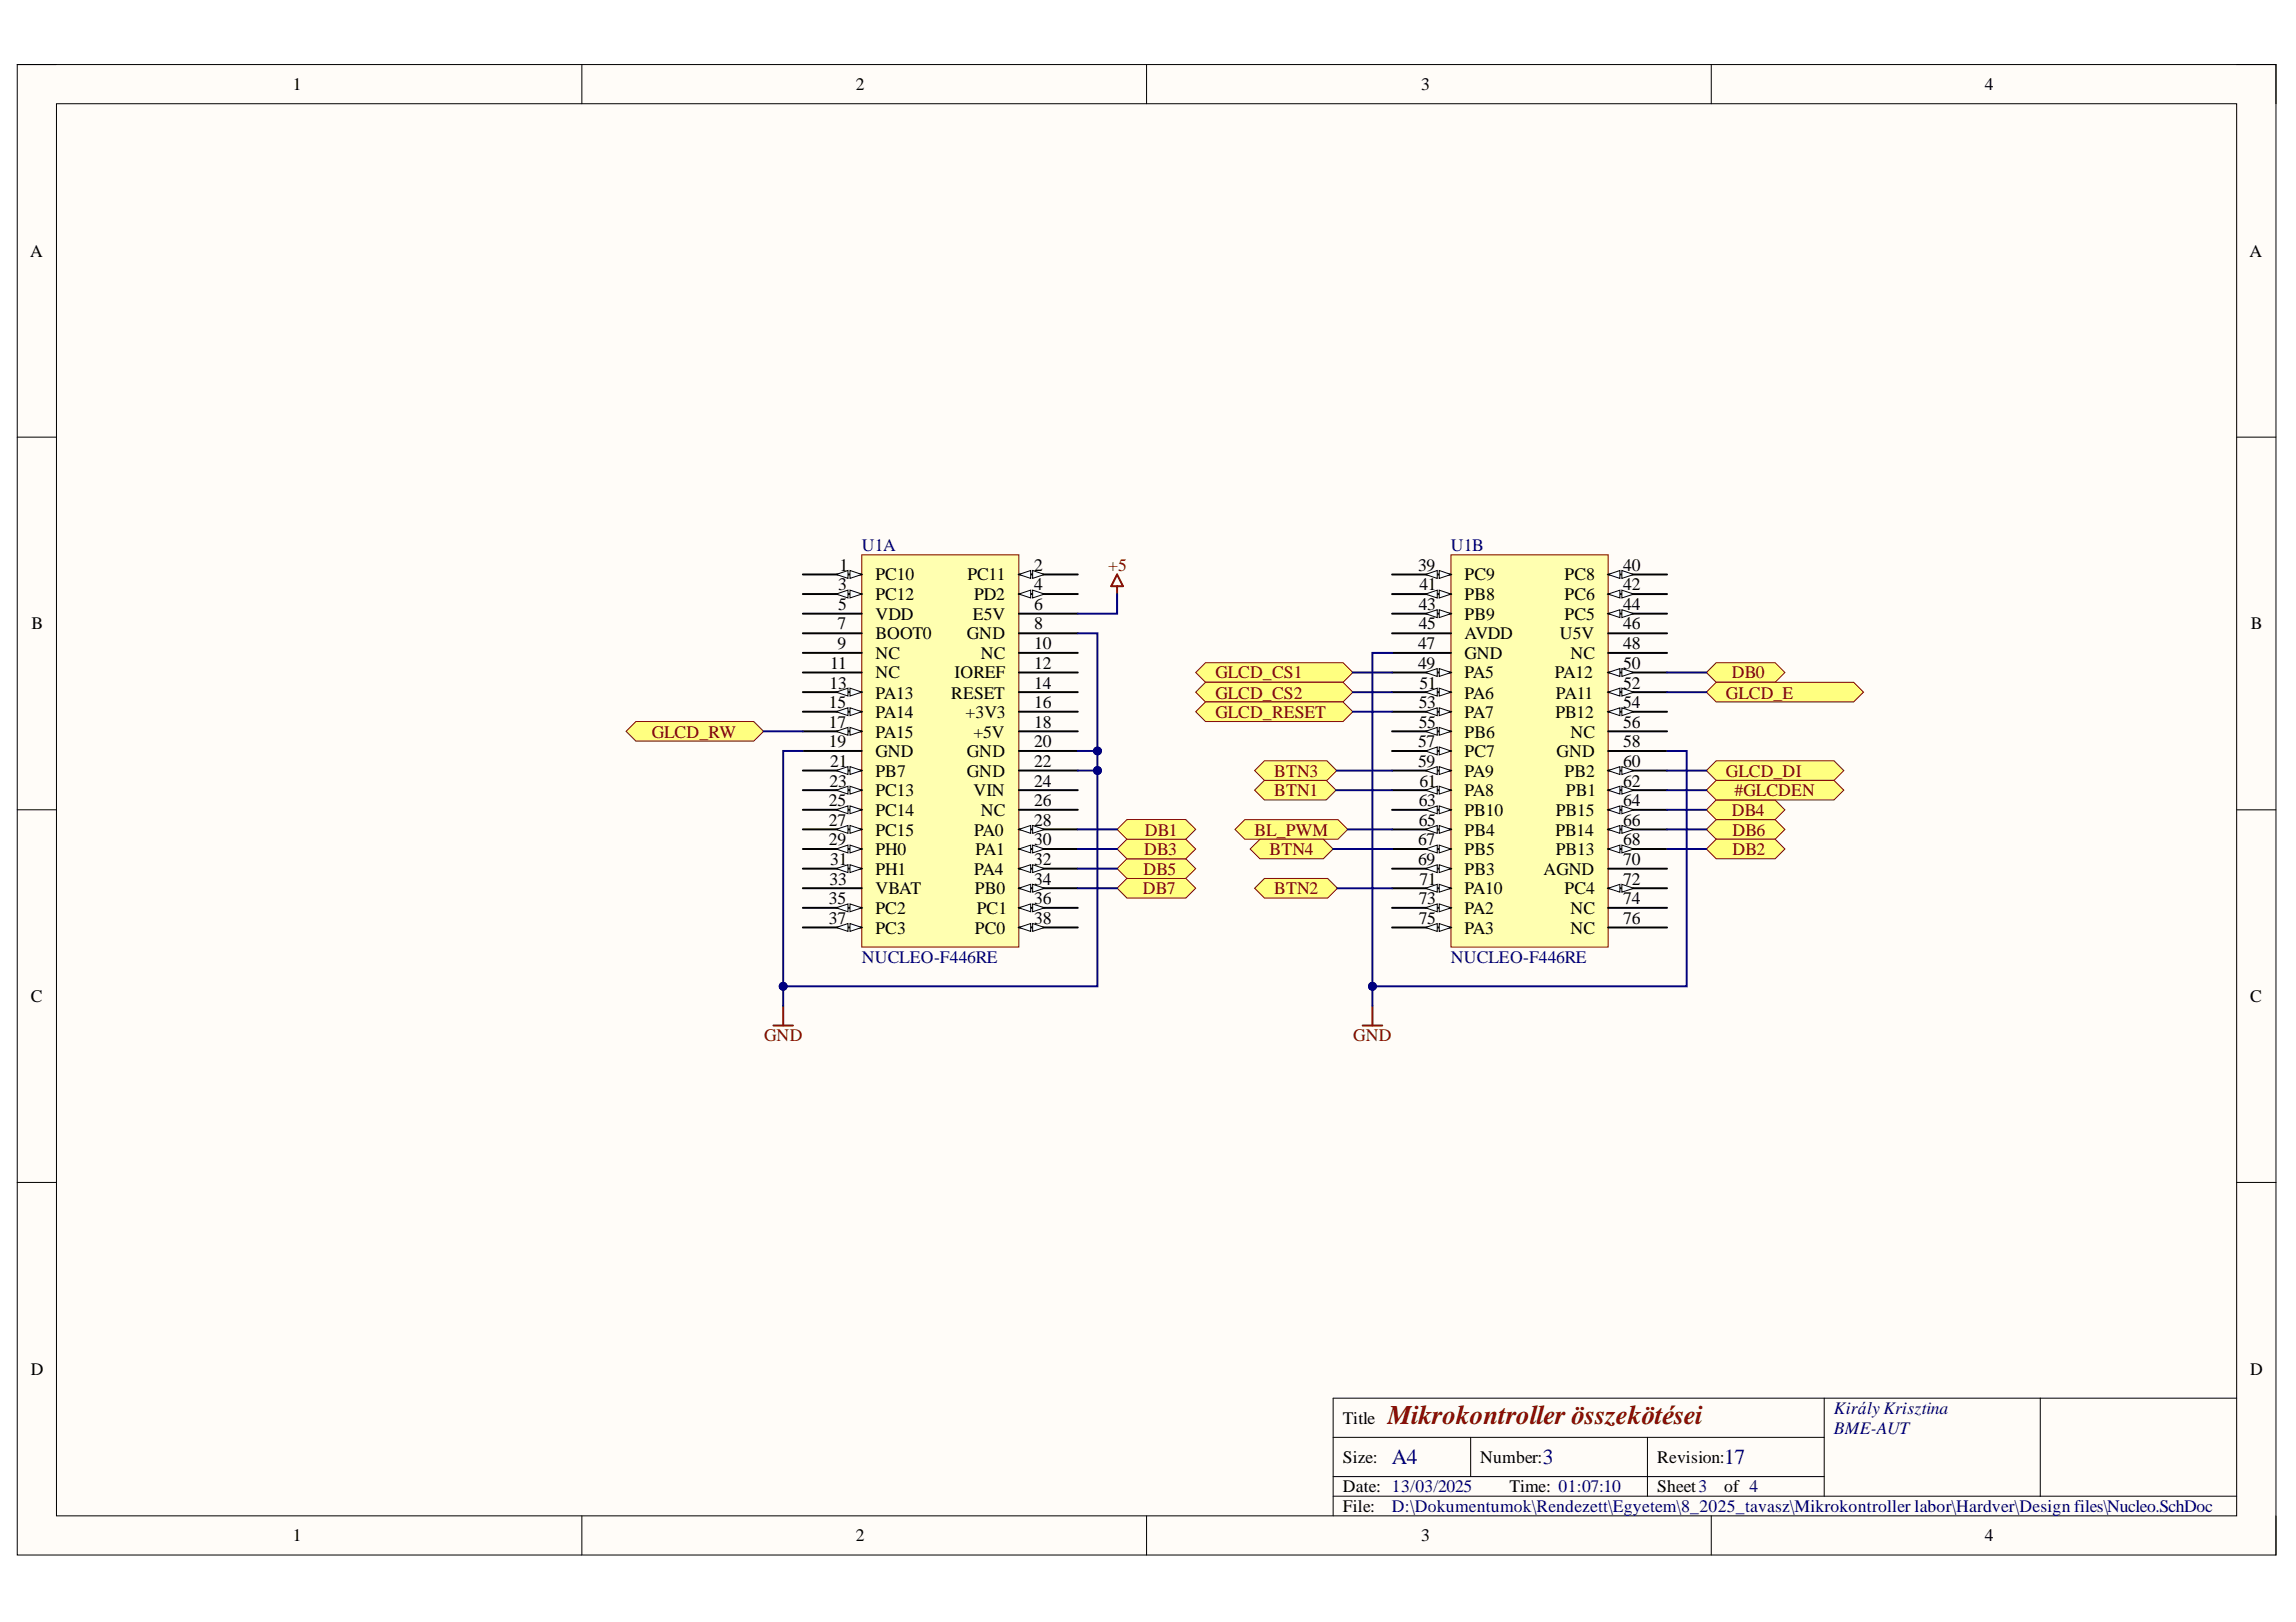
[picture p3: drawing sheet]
<svg xmlns="http://www.w3.org/2000/svg" width="297mm" height="210mm" viewBox="0 0 297 210" stroke-linecap="round" stroke-linejoin="round" font-family="sans-serif">
<defs><g id="words">
<text font-size="3.5" fill="#800000" x="179.6" y="184.3">Mikrokontroller összekötései</text>
<g font-size="2.8" fill="#000080">
<text x="180.1" y="189.5">A4</text>
<text x="199.6" y="189.5">3</text>
<text x="223" y="189.5">17</text>
</g>
<g font-size="2.3">
<text x="37.9" y="11.7">1</text>
<text x="110.7" y="11.7">2</text>
<text x="183.9" y="11.7">3</text>
<text x="256.8" y="11.7">4</text>
<text x="3.9" y="33.3">A</text>
<text x="291" y="33.3">A</text>
<text x="108.4" y="76.4">3</text>
<text x="108.6" y="73.8">1</text>
<text x="113.3" y="75.1">PC10</text>
<text x="113.3" y="77.6">PC12</text>
<text x="125.2" y="75.1">PC11</text>
<text x="126" y="77.6">PD2</text>
<text x="133.8" y="73.8">2</text>
<text x="133.8" y="76.4">4</text>
<text x="183.5" y="73.8">39</text>
<text x="183.6" y="76.4">41</text>
<text x="189.5" y="75.1">PC9</text>
<text x="189.5" y="77.6">PB8</text>
<text x="202.4" y="75.1">PC8</text>
<text x="202.4" y="77.6">PC6</text>
<text x="210" y="73.8">40</text>
<text x="210" y="76.4">42</text>
<text x="4.1" y="81.4">B</text>
<text x="108.3" y="81.4">7</text>
<text x="108.3" y="84">9</text>
<text x="108.4" y="78.9">5</text>
<text x="113.3" y="80.2">VDD</text>
<text x="113.3" y="82.7">BOOT0</text>
<text x="125.1" y="82.7">GND</text>
<text x="125.9" y="80.2">E5V</text>
<text x="133.8" y="78.9">6</text>
<text x="133.8" y="81.4">8</text>
<text x="133.8" y="84">10</text>
<text x="183.5" y="84">47</text>
<text x="183.5" y="78.9">43</text>
<text x="183.5" y="81.4">45</text>
<text x="189.5" y="80.2">PB9</text>
<text x="189.5" y="82.7">AVDD</text>
<text x="201.8" y="82.7">U5V</text>
<text x="202.4" y="80.2">PC5</text>
<text x="210" y="78.9">44</text>
<text x="210" y="81.4">46</text>
<text x="210" y="84">48</text>
<text x="291.2" y="81.4">B</text>
<text x="107.3" y="89.1">13</text>
<text x="107.4" y="86.5">11</text>
<text x="113.3" y="85.2">NC</text>
<text x="113.3" y="87.8">NC</text>
<text x="123.5" y="87.8">IOREF</text>
<text x="126.9" y="85.2">NC</text>
<text x="133.8" y="86.5">12</text>
<text x="133.8" y="89.1">14</text>
<text x="183.5" y="86.5">49</text>
<text x="183.6" y="89.1">51</text>
<text x="189.5" y="85.2">GND</text>
<text x="189.5" y="87.8">PA5</text>
<text x="201.1" y="87.8">PA12</text>
<text x="203.2" y="85.2">NC</text>
<text x="210" y="86.5">50</text>
<text x="210" y="89.1">52</text>
<text x="107.2" y="91.7">15</text>
<text x="107.2" y="94.2">17</text>
<text x="113.3" y="90.4">PA13</text>
<text x="113.3" y="92.9">PA14</text>
<text x="113.3" y="95.5">PA15</text>
<text x="123.1" y="90.4">RESET</text>
<text x="124.9" y="92.9">+3V3</text>
<text x="125.9" y="95.5">+5V</text>
<text x="133.8" y="91.7">16</text>
<text x="133.8" y="94.2">18</text>
<text x="183.5" y="91.7">53</text>
<text x="183.5" y="94.2">55</text>
<text x="189.5" y="90.4">PA6</text>
<text x="189.5" y="92.9">PA7</text>
<text x="189.5" y="95.5">PB6</text>
<text x="201.2" y="92.9">PB12</text>
<text x="201.3" y="90.4">PA11</text>
<text x="203.2" y="95.5">NC</text>
<text x="210" y="91.7">54</text>
<text x="210" y="94.2">56</text>
<text x="107.2" y="96.7">19</text>
<text x="107.3" y="101.8">23</text>
<text x="107.4" y="99.3">21</text>
<text x="113.3" y="98">GND</text>
<text x="113.3" y="100.5">PB7</text>
<text x="125.1" y="98">GND</text>
<text x="125.1" y="100.5">GND</text>
<text x="133.8" y="96.7">20</text>
<text x="133.8" y="99.3">22</text>
<text x="133.8" y="101.8">24</text>
<text x="183.5" y="96.7">57</text>
<text x="183.5" y="99.3">59</text>
<text x="183.6" y="101.8">61</text>
<text x="189.5" y="98">PC7</text>
<text x="189.5" y="100.5">PA9</text>
<text x="201.4" y="98">GND</text>
<text x="202.4" y="100.5">PB2</text>
<text x="210" y="96.7">58</text>
<text x="210" y="99.3">60</text>
<text x="210" y="101.8">62</text>
<text x="107.2" y="104.3">25</text>
<text x="107.2" y="106.9">27</text>
<text x="113.3" y="103.1">PC13</text>
<text x="113.3" y="105.6">PC14</text>
<text x="125.9" y="103.1">VIN</text>
<text x="126.9" y="105.6">NC</text>
<text x="133.8" y="104.3">26</text>
<text x="133.8" y="106.9">28</text>
<text x="183.5" y="104.3">63</text>
<text x="183.5" y="106.9">65</text>
<text x="189.5" y="103.1">PA8</text>
<text x="189.5" y="105.6">PB10</text>
<text x="201.3" y="105.6">PB15</text>
<text x="202.6" y="103.1">PB1</text>
<text x="210" y="104.3">64</text>
<text x="210" y="106.9">66</text>
<text x="107.2" y="109.4">29</text>
<text x="107.4" y="111.9">31</text>
<text x="113.3" y="108.1">PC15</text>
<text x="113.3" y="110.7">PH0</text>
<text x="113.3" y="113.2">PH1</text>
<text x="126" y="108.1">PA0</text>
<text x="126" y="113.2">PA4</text>
<text x="126.2" y="110.7">PA1</text>
<text x="133.8" y="109.4">30</text>
<text x="133.8" y="111.9">32</text>
<text x="183.5" y="109.4">67</text>
<text x="183.5" y="111.9">69</text>
<text x="189.5" y="108.1">PB4</text>
<text x="189.5" y="110.7">PB5</text>
<text x="189.5" y="113.2">PB3</text>
<text x="199.7" y="113.2">AGND</text>
<text x="201.2" y="108.1">PB14</text>
<text x="201.3" y="110.7">PB13</text>
<text x="210" y="109.4">68</text>
<text x="210" y="111.9">70</text>
<text x="107.2" y="117">35</text>
<text x="107.2" y="119.5">37</text>
<text x="107.3" y="114.5">33</text>
<text x="113.3" y="115.7">VBAT</text>
<text x="113.3" y="118.3">PC2</text>
<text x="126.1" y="115.7">PB0</text>
<text x="126.4" y="118.3">PC1</text>
<text x="133.8" y="114.5">34</text>
<text x="133.8" y="117">36</text>
<text x="133.8" y="119.5">38</text>
<text x="183.5" y="117">73</text>
<text x="183.5" y="119.5">75</text>
<text x="183.6" y="114.5">71</text>
<text x="189.5" y="115.7">PA10</text>
<text x="189.5" y="118.3">PA2</text>
<text x="202.4" y="115.7">PC4</text>
<text x="203.2" y="118.3">NC</text>
<text x="210" y="114.5">72</text>
<text x="210" y="117">74</text>
<text x="210" y="119.5">76</text>
<text x="113.3" y="120.8">PC3</text>
<text x="126.1" y="120.8">PC0</text>
<text x="189.5" y="120.8">PA3</text>
<text x="203.2" y="120.8">NC</text>
<text x="4" y="129.7">C</text>
<text x="291.1" y="129.7">C</text>
<text x="4" y="177.9">D</text>
<text x="291.1" y="177.9">D</text>
<text x="173.7" y="184.3">Title</text>
<text x="173.7" y="189.3">Size:</text>
<text x="191.5" y="189.3">Number:</text>
<text x="214.4" y="189.3">Revision:</text>
<text x="173.7" y="193.1">Date: 13/03/2025</text>
<text x="173.7" y="195.7">File:</text>
<text x="195.3" y="193.1">Time: 01:07:10</text>
<text x="214.4" y="193.1">Sheet3</text>
<text x="223" y="193.1">of 4</text>
<text x="37.9" y="199.5">1</text>
<text x="110.7" y="199.5">2</text>
<text x="183.9" y="199.5">3</text>
<text x="256.8" y="199.5">4</text>
</g>
<g font-size="2.3" fill="#000080">
<text x="111.5" y="71.3">U1A</text>
<text x="187.7" y="71.3">U1B</text>
<text x="111.5" y="124.6">NUCLEO-F446RE</text>
<text x="187.7" y="124.6">NUCLEO-F446RE</text>
<text x="237.2" y="183">KirályKrisztina</text>
<text x="237.2" y="185.5">BME-AUT</text>
<text x="180.1" y="195.7">D:\Dokumentumok\Rendezett\Egyetem\8_2025_tavasz\Mikrokontroller labor\Hardver\Design files\Nucleo.SchDoc</text>
</g>
<g font-size="2.3" fill="#800000">
<text x="143.4" y="73.8">+5</text>
<text x="157.2" y="87.8">GLCD_CS1</text>
<text x="224.1" y="87.8">DB0</text>
<text x="84.3" y="95.5">GLCD_RW</text>
<text x="157.2" y="90.4">GLCD_CS2</text>
<text x="157.2" y="92.9">GLCD_RESET</text>
<text x="223.3" y="90.4">GLCD_E</text>
<text x="164.8" y="100.5">BTN3</text>
<text x="223.3" y="100.5">GLCD_DI</text>
<text x="164.8" y="103.1">BTN1</text>
<text x="224.1" y="105.6">DB4</text>
<text x="224.4" y="103.1">#GLCDEN</text>
<text x="147.9" y="113.2">DB5</text>
<text x="148" y="110.7">DB3</text>
<text x="148.1" y="108.1">DB1</text>
<text x="162.3" y="108.1">BL_PWM</text>
<text x="164.3" y="110.7">BTN4</text>
<text x="224.1" y="108.1">DB6</text>
<text x="224.1" y="110.7">DB2</text>
<text x="147.8" y="115.7">DB7</text>
<text x="164.8" y="115.7">BTN2</text>
<text x="98.9" y="134.7">GND</text>
<text x="175.1" y="134.7">GND</text>
</g>
</g></defs>
<path d="M2.2 8.4h292.2v192.8h-292.2z" fill-rule="evenodd" fill="#fffcf8"/>
<path d="M2.2 8.4h292.2v192.8h-292.2z" fill="none" stroke="#000" stroke-width=".13"/>
<path d="M7.3 13.4h282.1v182.8h-282.1z" fill-rule="evenodd" fill="#fffcf8"/>
<g fill="none" stroke="#000" stroke-width=".13">
<path d="M2.2 8.3h5.1M7.3 13.4h282.1v182.8h-282.1zM75.3 8.3v5.1M148.3 8.3v5.1M221.4 8.4v5M289.4 8.4h5v5M2.2 56.6h5.1M289.4 56.6h5M2.2 104.8h5.1M289.4 104.8h5M2.2 153h5.1M289.4 153h5"/>
<path d="M75.3 196.2v5M148.3 196.2v5M172.5 186h63.5M172.5 193.6h116.9M172.5 191.1h63.5M190.3 186v5.1M213.1 186v7.6M221.4 196.2v5M236 180.9v12.7M264 180.9v12.7M289.4 180.9h-116.9v15.3M294.4 196.2v5"/>
</g>
<path d="M111.5 71.8h20.3v50.8h-20.3z" fill-rule="evenodd" fill="#ffffb0"/>
<path d="M111.5 71.8h20.3v50.8h-20.3z" fill="none" stroke="#800000" stroke-width=".13"/>
<path d="M103.9 74.3h7.6" fill="none" stroke="#000" stroke-width=".25"/>
<path d="M110 73.8l1.5 .5-1.5 .5z" fill="#f8fcff"/>
<path d="M110 73.8l1.5 .5-1.5 .5z" fill="none" stroke="#000" stroke-width=".13"/>
<path d="M108.2 74.3l1.5-.5v1z" fill="#f8fcff"/>
<path d="M108.2 74.3l1.5-.5v1z" fill="none" stroke="#000" stroke-width=".13"/>
<path d="M103.9 76.9h7.6" fill="none" stroke="#000" stroke-width=".25"/>
<path d="M110 76.4l1.5 .5-1.5 .5z" fill="#f8fcff"/>
<path d="M110 76.4l1.5 .5-1.5 .5z" fill="none" stroke="#000" stroke-width=".13"/>
<path d="M108.2 76.9l1.5-.5v1z" fill="#f8fcff"/>
<path d="M108.2 76.9l1.5-.5v1z" fill="none" stroke="#000" stroke-width=".13"/>
<path d="M103.9 79.4h7.6M103.9 82h7.6M103.9 84.5h7.6M103.9 87h7.6M103.9 89.6h7.6" fill="none" stroke="#000" stroke-width=".25"/>
<path d="M110 89.1l1.5 .5-1.5 .5z" fill="#f8fcff"/>
<path d="M110 89.1l1.5 .5-1.5 .5z" fill="none" stroke="#000" stroke-width=".13"/>
<path d="M108.2 89.6l1.5-.5v1z" fill="#f8fcff"/>
<path d="M108.2 89.6l1.5-.5v1z" fill="none" stroke="#000" stroke-width=".13"/>
<path d="M103.9 92.1h7.6" fill="none" stroke="#000" stroke-width=".25"/>
<path d="M110 91.6l1.5 .5-1.5 .5z" fill="#f8fcff"/>
<path d="M110 91.6l1.5 .5-1.5 .5z" fill="none" stroke="#000" stroke-width=".13"/>
<path d="M108.2 92.1l1.5-.5v1z" fill="#f8fcff"/>
<path d="M108.2 92.1l1.5-.5v1z" fill="none" stroke="#000" stroke-width=".13"/>
<path d="M103.9 94.6h7.6" fill="none" stroke="#000" stroke-width=".25"/>
<path d="M110 94.1l1.5 .5-1.5 .5z" fill="#f8fcff"/>
<path d="M110 94.1l1.5 .5-1.5 .5z" fill="none" stroke="#000" stroke-width=".13"/>
<path d="M108.2 94.6l1.5-.5v1z" fill="#f8fcff"/>
<path d="M108.2 94.6l1.5-.5v1z" fill="none" stroke="#000" stroke-width=".13"/>
<path d="M103.9 97.2h7.6M103.9 99.7h7.6" fill="none" stroke="#000" stroke-width=".25"/>
<path d="M110 99.2l1.5 .5-1.5 .5z" fill="#f8fcff"/>
<path d="M110 99.2l1.5 .5-1.5 .5z" fill="none" stroke="#000" stroke-width=".13"/>
<path d="M108.2 99.7l1.5-.5v1z" fill="#f8fcff"/>
<path d="M108.2 99.7l1.5-.5v1z" fill="none" stroke="#000" stroke-width=".13"/>
<path d="M103.9 102.3h7.6" fill="none" stroke="#000" stroke-width=".25"/>
<path d="M110 101.7l1.5 .6-1.5 .5z" fill="#f8fcff"/>
<path d="M110 101.7l1.5 .6-1.5 .5z" fill="none" stroke="#000" stroke-width=".13"/>
<path d="M108.2 102.3l1.5-.6v1.1z" fill="#f8fcff"/>
<path d="M108.2 102.3l1.5-.6v1.1z" fill="none" stroke="#000" stroke-width=".13"/>
<path d="M103.9 104.8h7.6" fill="none" stroke="#000" stroke-width=".25"/>
<path d="M110 104.3l1.5 .5-1.5 .5z" fill="#f8fcff"/>
<path d="M110 104.3l1.5 .5-1.5 .5z" fill="none" stroke="#000" stroke-width=".13"/>
<path d="M108.2 104.8l1.5-.5v1z" fill="#f8fcff"/>
<path d="M108.2 104.8l1.5-.5v1z" fill="none" stroke="#000" stroke-width=".13"/>
<path d="M103.9 107.3h7.6" fill="none" stroke="#000" stroke-width=".25"/>
<path d="M110 106.8l1.5 .5-1.5 .5z" fill="#f8fcff"/>
<path d="M110 106.8l1.5 .5-1.5 .5z" fill="none" stroke="#000" stroke-width=".13"/>
<path d="M108.2 107.3l1.5-.5v1z" fill="#f8fcff"/>
<path d="M108.2 107.3l1.5-.5v1z" fill="none" stroke="#000" stroke-width=".13"/>
<path d="M103.9 109.9h7.6" fill="none" stroke="#000" stroke-width=".25"/>
<path d="M110 109.4l1.5 .5-1.5 .5z" fill="#f8fcff"/>
<path d="M110 109.4l1.5 .5-1.5 .5z" fill="none" stroke="#000" stroke-width=".13"/>
<path d="M108.2 109.9l1.5-.5v1z" fill="#f8fcff"/>
<path d="M108.2 109.9l1.5-.5v1z" fill="none" stroke="#000" stroke-width=".13"/>
<path d="M103.9 112.4h7.6" fill="none" stroke="#000" stroke-width=".25"/>
<path d="M110 111.9l1.5 .5-1.5 .5z" fill="#f8fcff"/>
<path d="M110 111.9l1.5 .5-1.5 .5z" fill="none" stroke="#000" stroke-width=".13"/>
<path d="M108.2 112.4l1.5-.5v1z" fill="#f8fcff"/>
<path d="M108.2 112.4l1.5-.5v1z" fill="none" stroke="#000" stroke-width=".13"/>
<path d="M103.9 114.9h7.6M103.9 117.5h7.6" fill="none" stroke="#000" stroke-width=".25"/>
<path d="M110 117l1.5 .5-1.5 .5z" fill="#f8fcff"/>
<path d="M110 117l1.5 .5-1.5 .5z" fill="none" stroke="#000" stroke-width=".13"/>
<path d="M108.2 117.5l1.5-.5v1z" fill="#f8fcff"/>
<path d="M108.2 117.5l1.5-.5v1z" fill="none" stroke="#000" stroke-width=".13"/>
<path d="M103.9 120h7.6" fill="none" stroke="#000" stroke-width=".25"/>
<path d="M110 119.5l1.5 .5-1.5 .5z" fill="#f8fcff"/>
<path d="M110 119.5l1.5 .5-1.5 .5z" fill="none" stroke="#000" stroke-width=".13"/>
<path d="M108.2 120l1.5-.5v1z" fill="#f8fcff"/>
<path d="M108.2 120l1.5-.5v1z" fill="none" stroke="#000" stroke-width=".13"/>
<path d="M131.8 74.3h7.6" fill="none" stroke="#000" stroke-width=".25"/>
<path d="M131.8 74.3l1.5-.5v1z" fill="#f8fcff"/>
<path d="M131.8 74.3l1.5-.5v1z" fill="none" stroke="#000" stroke-width=".13"/>
<path d="M133.6 73.8l1.5 .5-1.5 .5z" fill="#f8fcff"/>
<path d="M133.6 73.8l1.5 .5-1.5 .5z" fill="none" stroke="#000" stroke-width=".13"/>
<path d="M131.8 76.9h7.6" fill="none" stroke="#000" stroke-width=".25"/>
<path d="M131.8 76.9l1.5-.5v1z" fill="#f8fcff"/>
<path d="M131.8 76.9l1.5-.5v1z" fill="none" stroke="#000" stroke-width=".13"/>
<path d="M133.6 76.4l1.5 .5-1.5 .5z" fill="#f8fcff"/>
<path d="M133.6 76.4l1.5 .5-1.5 .5z" fill="none" stroke="#000" stroke-width=".13"/>
<path d="M131.8 79.4h7.6M131.8 82h7.6M131.8 84.5h7.6M131.8 87h7.6M131.8 89.6h7.6M131.8 92.1h7.6M131.8 94.6h7.6M131.8 97.2h7.6M131.8 99.7h7.6M131.8 102.3h7.6M131.8 104.8h7.6M131.8 107.3h7.6" fill="none" stroke="#000" stroke-width=".25"/>
<path d="M131.8 107.3l1.5-.5v1z" fill="#f8fcff"/>
<path d="M131.8 107.3l1.5-.5v1z" fill="none" stroke="#000" stroke-width=".13"/>
<path d="M133.6 106.8l1.5 .5-1.5 .5z" fill="#f8fcff"/>
<path d="M133.6 106.8l1.5 .5-1.5 .5z" fill="none" stroke="#000" stroke-width=".13"/>
<path d="M131.8 109.9h7.6" fill="none" stroke="#000" stroke-width=".25"/>
<path d="M131.8 109.9l1.5-.5v1z" fill="#f8fcff"/>
<path d="M131.8 109.9l1.5-.5v1z" fill="none" stroke="#000" stroke-width=".13"/>
<path d="M133.6 109.4l1.5 .5-1.5 .5z" fill="#f8fcff"/>
<path d="M133.6 109.4l1.5 .5-1.5 .5z" fill="none" stroke="#000" stroke-width=".13"/>
<path d="M131.8 112.4h7.6" fill="none" stroke="#000" stroke-width=".25"/>
<path d="M131.8 112.4l1.5-.5v1z" fill="#f8fcff"/>
<path d="M131.8 112.4l1.5-.5v1z" fill="none" stroke="#000" stroke-width=".13"/>
<path d="M133.6 111.9l1.5 .5-1.5 .5z" fill="#f8fcff"/>
<path d="M133.6 111.9l1.5 .5-1.5 .5z" fill="none" stroke="#000" stroke-width=".13"/>
<path d="M131.8 114.9h7.6" fill="none" stroke="#000" stroke-width=".25"/>
<path d="M131.8 114.9l1.5-.5v1.1z" fill="#f8fcff"/>
<path d="M131.8 114.9l1.5-.5v1.1z" fill="none" stroke="#000" stroke-width=".13"/>
<path d="M133.6 114.4l1.5 .5-1.5 .6z" fill="#f8fcff"/>
<path d="M133.6 114.4l1.5 .5-1.5 .6z" fill="none" stroke="#000" stroke-width=".13"/>
<path d="M131.8 117.5h7.6" fill="none" stroke="#000" stroke-width=".25"/>
<path d="M131.8 117.5l1.5-.5v1z" fill="#f8fcff"/>
<path d="M131.8 117.5l1.5-.5v1z" fill="none" stroke="#000" stroke-width=".13"/>
<path d="M133.6 117l1.5 .5-1.5 .5z" fill="#f8fcff"/>
<path d="M133.6 117l1.5 .5-1.5 .5z" fill="none" stroke="#000" stroke-width=".13"/>
<path d="M131.8 120h7.6" fill="none" stroke="#000" stroke-width=".25"/>
<path d="M131.8 120l1.5-.5v1z" fill="#f8fcff"/>
<path d="M131.8 120l1.5-.5v1z" fill="none" stroke="#000" stroke-width=".13"/>
<path d="M133.6 119.5l1.5 .5-1.5 .5z" fill="#f8fcff"/>
<path d="M133.6 119.5l1.5 .5-1.5 .5z" fill="none" stroke="#000" stroke-width=".13"/>
<path d="M187.7 71.8h20.3v50.8h-20.3z" fill-rule="evenodd" fill="#ffffb0"/>
<path d="M187.7 71.8h20.3v50.8h-20.3z" fill="none" stroke="#800000" stroke-width=".13"/>
<path d="M180.1 74.3h7.6" fill="none" stroke="#000" stroke-width=".25"/>
<path d="M186.2 73.8l1.5 .5-1.5 .6z" fill="#f8fcff"/>
<path d="M186.2 73.8l1.5 .5-1.5 .6z" fill="none" stroke="#000" stroke-width=".13"/>
<path d="M184.4 74.3l1.5-.5v1.1z" fill="#f8fcff"/>
<path d="M184.4 74.3l1.5-.5v1.1z" fill="none" stroke="#000" stroke-width=".13"/>
<path d="M180.1 76.9h7.6" fill="none" stroke="#000" stroke-width=".25"/>
<path d="M186.2 76.4l1.5 .5-1.5 .5z" fill="#f8fcff"/>
<path d="M186.2 76.4l1.5 .5-1.5 .5z" fill="none" stroke="#000" stroke-width=".13"/>
<path d="M184.4 76.9l1.5-.5v1z" fill="#f8fcff"/>
<path d="M184.4 76.9l1.5-.5v1z" fill="none" stroke="#000" stroke-width=".13"/>
<path d="M180.1 79.4h7.6" fill="none" stroke="#000" stroke-width=".25"/>
<path d="M186.2 78.9l1.5 .5-1.5 .5z" fill="#f8fcff"/>
<path d="M186.2 78.9l1.5 .5-1.5 .5z" fill="none" stroke="#000" stroke-width=".13"/>
<path d="M184.4 79.4l1.5-.5v1z" fill="#f8fcff"/>
<path d="M184.4 79.4l1.5-.5v1z" fill="none" stroke="#000" stroke-width=".13"/>
<path d="M180.1 82h7.6M180.1 84.5h7.6M180.1 87h7.6" fill="none" stroke="#000" stroke-width=".25"/>
<path d="M186.2 86.5l1.5 .5-1.5 .5z" fill="#f8fcff"/>
<path d="M186.2 86.5l1.5 .5-1.5 .5z" fill="none" stroke="#000" stroke-width=".13"/>
<path d="M184.4 87l1.5-.5v1z" fill="#f8fcff"/>
<path d="M184.4 87l1.5-.5v1z" fill="none" stroke="#000" stroke-width=".13"/>
<path d="M180.1 89.6h7.6" fill="none" stroke="#000" stroke-width=".25"/>
<path d="M186.2 89.1l1.5 .5-1.5 .5z" fill="#f8fcff"/>
<path d="M186.2 89.1l1.5 .5-1.5 .5z" fill="none" stroke="#000" stroke-width=".13"/>
<path d="M184.4 89.6l1.5-.5v1z" fill="#f8fcff"/>
<path d="M184.4 89.6l1.5-.5v1z" fill="none" stroke="#000" stroke-width=".13"/>
<path d="M180.1 92.1h7.6" fill="none" stroke="#000" stroke-width=".25"/>
<path d="M186.2 91.6l1.5 .5-1.5 .5z" fill="#f8fcff"/>
<path d="M186.2 91.6l1.5 .5-1.5 .5z" fill="none" stroke="#000" stroke-width=".13"/>
<path d="M184.4 92.1l1.5-.5v1z" fill="#f8fcff"/>
<path d="M184.4 92.1l1.5-.5v1z" fill="none" stroke="#000" stroke-width=".13"/>
<path d="M180.1 94.6h7.6" fill="none" stroke="#000" stroke-width=".25"/>
<path d="M186.2 94.1l1.5 .5-1.5 .5z" fill="#f8fcff"/>
<path d="M186.2 94.1l1.5 .5-1.5 .5z" fill="none" stroke="#000" stroke-width=".13"/>
<path d="M184.4 94.6l1.5-.5v1z" fill="#f8fcff"/>
<path d="M184.4 94.6l1.5-.5v1z" fill="none" stroke="#000" stroke-width=".13"/>
<path d="M180.1 97.2h7.6" fill="none" stroke="#000" stroke-width=".25"/>
<path d="M186.2 96.7l1.5 .5-1.5 .5z" fill="#f8fcff"/>
<path d="M186.2 96.7l1.5 .5-1.5 .5z" fill="none" stroke="#000" stroke-width=".13"/>
<path d="M184.4 97.2l1.5-.5v1z" fill="#f8fcff"/>
<path d="M184.4 97.2l1.5-.5v1z" fill="none" stroke="#000" stroke-width=".13"/>
<path d="M180.1 99.7h7.6" fill="none" stroke="#000" stroke-width=".25"/>
<path d="M186.2 99.2l1.5 .5-1.5 .5z" fill="#f8fcff"/>
<path d="M186.2 99.2l1.5 .5-1.5 .5z" fill="none" stroke="#000" stroke-width=".13"/>
<path d="M184.4 99.7l1.5-.5v1z" fill="#f8fcff"/>
<path d="M184.4 99.7l1.5-.5v1z" fill="none" stroke="#000" stroke-width=".13"/>
<path d="M180.1 102.3h7.6" fill="none" stroke="#000" stroke-width=".25"/>
<path d="M186.2 101.7l1.5 .6-1.5 .5z" fill="#f8fcff"/>
<path d="M186.2 101.7l1.5 .6-1.5 .5z" fill="none" stroke="#000" stroke-width=".13"/>
<path d="M184.4 102.3l1.5-.6v1.1z" fill="#f8fcff"/>
<path d="M184.4 102.3l1.5-.6v1.1z" fill="none" stroke="#000" stroke-width=".13"/>
<path d="M180.1 104.8h7.6" fill="none" stroke="#000" stroke-width=".25"/>
<path d="M186.2 104.3l1.5 .5-1.5 .5z" fill="#f8fcff"/>
<path d="M186.2 104.3l1.5 .5-1.5 .5z" fill="none" stroke="#000" stroke-width=".13"/>
<path d="M184.4 104.8l1.5-.5v1z" fill="#f8fcff"/>
<path d="M184.4 104.8l1.5-.5v1z" fill="none" stroke="#000" stroke-width=".13"/>
<path d="M180.1 107.3h7.6" fill="none" stroke="#000" stroke-width=".25"/>
<path d="M186.2 106.8l1.5 .5-1.5 .5z" fill="#f8fcff"/>
<path d="M186.2 106.8l1.5 .5-1.5 .5z" fill="none" stroke="#000" stroke-width=".13"/>
<path d="M184.4 107.3l1.5-.5v1z" fill="#f8fcff"/>
<path d="M184.4 107.3l1.5-.5v1z" fill="none" stroke="#000" stroke-width=".13"/>
<path d="M180.1 109.9h7.6" fill="none" stroke="#000" stroke-width=".25"/>
<path d="M186.2 109.4l1.5 .5-1.5 .5z" fill="#f8fcff"/>
<path d="M186.2 109.4l1.5 .5-1.5 .5z" fill="none" stroke="#000" stroke-width=".13"/>
<path d="M184.4 109.9l1.5-.5v1z" fill="#f8fcff"/>
<path d="M184.4 109.9l1.5-.5v1z" fill="none" stroke="#000" stroke-width=".13"/>
<path d="M180.1 112.4h7.6" fill="none" stroke="#000" stroke-width=".25"/>
<path d="M186.2 111.9l1.5 .5-1.5 .5z" fill="#f8fcff"/>
<path d="M186.2 111.9l1.5 .5-1.5 .5z" fill="none" stroke="#000" stroke-width=".13"/>
<path d="M184.4 112.4l1.5-.5v1z" fill="#f8fcff"/>
<path d="M184.4 112.4l1.5-.5v1z" fill="none" stroke="#000" stroke-width=".13"/>
<path d="M180.1 114.9h7.6" fill="none" stroke="#000" stroke-width=".25"/>
<path d="M186.2 114.4l1.5 .5-1.5 .6z" fill="#f8fcff"/>
<path d="M186.2 114.4l1.5 .5-1.5 .6z" fill="none" stroke="#000" stroke-width=".13"/>
<path d="M184.4 114.9l1.5-.5v1.1z" fill="#f8fcff"/>
<path d="M184.4 114.9l1.5-.5v1.1z" fill="none" stroke="#000" stroke-width=".13"/>
<path d="M180.1 117.5h7.6" fill="none" stroke="#000" stroke-width=".25"/>
<path d="M186.2 117l1.5 .5-1.5 .5z" fill="#f8fcff"/>
<path d="M186.2 117l1.5 .5-1.5 .5z" fill="none" stroke="#000" stroke-width=".13"/>
<path d="M184.4 117.5l1.5-.5v1z" fill="#f8fcff"/>
<path d="M184.4 117.5l1.5-.5v1z" fill="none" stroke="#000" stroke-width=".13"/>
<path d="M180.1 120h7.6" fill="none" stroke="#000" stroke-width=".25"/>
<path d="M186.2 119.5l1.5 .5-1.5 .5z" fill="#f8fcff"/>
<path d="M186.2 119.5l1.5 .5-1.5 .5z" fill="none" stroke="#000" stroke-width=".13"/>
<path d="M184.4 120l1.5-.5v1z" fill="#f8fcff"/>
<path d="M184.4 120l1.5-.5v1z" fill="none" stroke="#000" stroke-width=".13"/>
<path d="M208 74.3h7.7" fill="none" stroke="#000" stroke-width=".25"/>
<path d="M208 74.3l1.6-.5v1.1z" fill="#f8fcff"/>
<path d="M208 74.3l1.6-.5v1.1z" fill="none" stroke="#000" stroke-width=".13"/>
<path d="M209.8 73.8l1.6 .5-1.6 .6z" fill="#f8fcff"/>
<path d="M209.8 73.8l1.6 .5-1.6 .6z" fill="none" stroke="#000" stroke-width=".13"/>
<path d="M208 76.9h7.7" fill="none" stroke="#000" stroke-width=".25"/>
<path d="M208 76.9l1.6-.5v1z" fill="#f8fcff"/>
<path d="M208 76.9l1.6-.5v1z" fill="none" stroke="#000" stroke-width=".13"/>
<path d="M209.8 76.4l1.6 .5-1.6 .5z" fill="#f8fcff"/>
<path d="M209.8 76.4l1.6 .5-1.6 .5z" fill="none" stroke="#000" stroke-width=".13"/>
<path d="M208 79.4h7.7" fill="none" stroke="#000" stroke-width=".25"/>
<path d="M208 79.4l1.6-.5v1z" fill="#f8fcff"/>
<path d="M208 79.4l1.6-.5v1z" fill="none" stroke="#000" stroke-width=".13"/>
<path d="M209.8 78.9l1.6 .5-1.6 .5z" fill="#f8fcff"/>
<path d="M209.8 78.9l1.6 .5-1.6 .5z" fill="none" stroke="#000" stroke-width=".13"/>
<path d="M208 82h7.7M208 84.5h7.7M208 87h7.7" fill="none" stroke="#000" stroke-width=".25"/>
<path d="M208 87l1.6-.5v1z" fill="#f8fcff"/>
<path d="M208 87l1.6-.5v1z" fill="none" stroke="#000" stroke-width=".13"/>
<path d="M209.8 86.5l1.6 .5-1.6 .5z" fill="#f8fcff"/>
<path d="M209.8 86.5l1.6 .5-1.6 .5z" fill="none" stroke="#000" stroke-width=".13"/>
<path d="M208 89.6h7.7" fill="none" stroke="#000" stroke-width=".25"/>
<path d="M208 89.6l1.6-.5v1z" fill="#f8fcff"/>
<path d="M208 89.6l1.6-.5v1z" fill="none" stroke="#000" stroke-width=".13"/>
<path d="M209.8 89.1l1.6 .5-1.6 .5z" fill="#f8fcff"/>
<path d="M209.8 89.1l1.6 .5-1.6 .5z" fill="none" stroke="#000" stroke-width=".13"/>
<path d="M208 92.1h7.7" fill="none" stroke="#000" stroke-width=".25"/>
<path d="M208 92.1l1.6-.5v1z" fill="#f8fcff"/>
<path d="M208 92.1l1.6-.5v1z" fill="none" stroke="#000" stroke-width=".13"/>
<path d="M209.8 91.6l1.6 .5-1.6 .5z" fill="#f8fcff"/>
<path d="M209.8 91.6l1.6 .5-1.6 .5z" fill="none" stroke="#000" stroke-width=".13"/>
<path d="M208 94.6h7.7M208 97.2h7.7M208 99.7h7.7" fill="none" stroke="#000" stroke-width=".25"/>
<path d="M208 99.7l1.6-.5v1z" fill="#f8fcff"/>
<path d="M208 99.7l1.6-.5v1z" fill="none" stroke="#000" stroke-width=".13"/>
<path d="M209.8 99.2l1.6 .5-1.6 .5z" fill="#f8fcff"/>
<path d="M209.8 99.2l1.6 .5-1.6 .5z" fill="none" stroke="#000" stroke-width=".13"/>
<path d="M208 102.3h7.7" fill="none" stroke="#000" stroke-width=".25"/>
<path d="M208 102.3l1.6-.6v1.1z" fill="#f8fcff"/>
<path d="M208 102.3l1.6-.6v1.1z" fill="none" stroke="#000" stroke-width=".13"/>
<path d="M209.8 101.7l1.6 .6-1.6 .5z" fill="#f8fcff"/>
<path d="M209.8 101.7l1.6 .6-1.6 .5z" fill="none" stroke="#000" stroke-width=".13"/>
<path d="M208 104.8h7.7" fill="none" stroke="#000" stroke-width=".25"/>
<path d="M208 104.8l1.6-.5v1z" fill="#f8fcff"/>
<path d="M208 104.8l1.6-.5v1z" fill="none" stroke="#000" stroke-width=".13"/>
<path d="M209.8 104.3l1.6 .5-1.6 .5z" fill="#f8fcff"/>
<path d="M209.8 104.3l1.6 .5-1.6 .5z" fill="none" stroke="#000" stroke-width=".13"/>
<path d="M208 107.3h7.7" fill="none" stroke="#000" stroke-width=".25"/>
<path d="M208 107.3l1.6-.5v1z" fill="#f8fcff"/>
<path d="M208 107.3l1.6-.5v1z" fill="none" stroke="#000" stroke-width=".13"/>
<path d="M209.8 106.8l1.6 .5-1.6 .5z" fill="#f8fcff"/>
<path d="M209.8 106.8l1.6 .5-1.6 .5z" fill="none" stroke="#000" stroke-width=".13"/>
<path d="M208 109.9h7.7" fill="none" stroke="#000" stroke-width=".25"/>
<path d="M208 109.9l1.6-.5v1z" fill="#f8fcff"/>
<path d="M208 109.9l1.6-.5v1z" fill="none" stroke="#000" stroke-width=".13"/>
<path d="M209.8 109.4l1.6 .5-1.6 .5z" fill="#f8fcff"/>
<path d="M209.8 109.4l1.6 .5-1.6 .5z" fill="none" stroke="#000" stroke-width=".13"/>
<path d="M208 112.4h7.7M208 114.9h7.7" fill="none" stroke="#000" stroke-width=".25"/>
<path d="M208 114.9l1.6-.5v1.1z" fill="#f8fcff"/>
<path d="M208 114.9l1.6-.5v1.1z" fill="none" stroke="#000" stroke-width=".13"/>
<path d="M209.8 114.4l1.6 .5-1.6 .6z" fill="#f8fcff"/>
<path d="M209.8 114.4l1.6 .5-1.6 .6z" fill="none" stroke="#000" stroke-width=".13"/>
<path d="M208 117.5h7.7M208 120h7.7" fill="none" stroke="#000" stroke-width=".25"/>
<path d="M144.5 114.9l1.3-1.2h7.6l1.3 1.2-1.3 1.3h-7.6z" fill-rule="evenodd" fill="#ffff80"/>
<path d="M144.5 114.9l1.3-1.2h7.6l1.3 1.2-1.3 1.3h-7.6z" fill="none" stroke="#800000" stroke-width=".13"/>
<path d="M220.8 107.3l1.2-1.2h7.6l1.3 1.2-1.3 1.3h-7.6z" fill-rule="evenodd" fill="#ffff80"/>
<path d="M220.8 107.3l1.2-1.2h7.6l1.3 1.2-1.3 1.3h-7.6z" fill="none" stroke="#800000" stroke-width=".13"/>
<path d="M145.8 111.1h7.6l1.3 1.3-1.3 1.3h-7.6l-1.3-1.3z" fill-rule="evenodd" fill="#ffff80"/>
<path d="M145.8 111.1h7.6l1.3 1.3-1.3 1.3h-7.6l-1.3-1.3z" fill="none" stroke="#800000" stroke-width=".13"/>
<path d="M222 103.5h7.6l1.3 1.3-1.3 1.3h-7.6l-1.2-1.3z" fill-rule="evenodd" fill="#ffff80"/>
<path d="M222 103.5h7.6l1.3 1.3-1.3 1.3h-7.6l-1.2-1.3z" fill="none" stroke="#800000" stroke-width=".13"/>
<path d="M144.5 109.9l1.3-1.3h7.6l1.3 1.3-1.3 1.2h-7.6z" fill-rule="evenodd" fill="#ffff80"/>
<path d="M144.5 109.9l1.3-1.3h7.6l1.3 1.3-1.3 1.2h-7.6z" fill="none" stroke="#800000" stroke-width=".13"/>
<path d="M220.8 109.9l1.2-1.3h7.6l1.3 1.3-1.3 1.2h-7.6z" fill-rule="evenodd" fill="#ffff80"/>
<path d="M220.8 109.9l1.2-1.3h7.6l1.3 1.3-1.3 1.2h-7.6z" fill="none" stroke="#800000" stroke-width=".13"/>
<path d="M144.5 107.3l1.3-1.2h7.6l1.3 1.2-1.3 1.3h-7.6z" fill-rule="evenodd" fill="#ffff80"/>
<path d="M144.5 107.3l1.3-1.2h7.6l1.3 1.2-1.3 1.3h-7.6z" fill="none" stroke="#800000" stroke-width=".13"/>
<path d="M220.8 87l1.2-1.2h7.6l1.3 1.2-1.3 1.3h-7.6z" fill-rule="evenodd" fill="#ffff80"/>
<path d="M220.8 87l1.2-1.2h7.6l1.3 1.2-1.3 1.3h-7.6z" fill="none" stroke="#800000" stroke-width=".13"/>
<path d="M81 94.6l1.3-1.2h15.2l1.3 1.2-1.3 1.3h-15.2z" fill-rule="evenodd" fill="#ffff80"/>
<path d="M81 94.6l1.3-1.2h15.2l1.3 1.2-1.3 1.3h-15.2z" fill="none" stroke="#800000" stroke-width=".13"/>
<path d="M162.3 102.3l1.3-1.3h8l1.2 1.3-1.2 1.2h-8z" fill-rule="evenodd" fill="#ffff80"/>
<path d="M162.3 102.3l1.3-1.3h8l1.2 1.3-1.2 1.2h-8z" fill="none" stroke="#800000" stroke-width=".13"/>
<path d="M162.3 114.9l1.3-1.2h8.2l1.2 1.2-1.2 1.3h-8.2z" fill-rule="evenodd" fill="#ffff80"/>
<path d="M162.3 114.9l1.3-1.2h8.2l1.2 1.2-1.2 1.3h-8.2z" fill="none" stroke="#800000" stroke-width=".13"/>
<path d="M162.3 99.7l1.3-1.3h8.1l1.2 1.3-1.2 1.3h-8.1z" fill-rule="evenodd" fill="#ffff80"/>
<path d="M162.3 99.7l1.3-1.2h8.1l1.2 1.2-1.2 1.3h-8.1z" fill="none" stroke="#800000" stroke-width=".13"/>
<path d="M154.7 87l1.3-1.2h17.8l1.2 1.2-1.2 1.3h-17.8z" fill-rule="evenodd" fill="#ffff80"/>
<path d="M154.7 87l1.3-1.2h17.8l1.2 1.2-1.2 1.3h-17.8z" fill="none" stroke="#800000" stroke-width=".13"/>
<path d="M156 88.3h17.8l1.2 1.3-1.2 1.2h-17.8l-1.3-1.2z" fill-rule="evenodd" fill="#ffff80"/>
<path d="M156 88.3h17.8l1.2 1.3-1.2 1.2h-17.8l-1.3-1.2z" fill="none" stroke="#800000" stroke-width=".13"/>
<path d="M222 88.3h17.8l1.3 1.3-1.3 1.2h-17.8l-1.2-1.2z" fill-rule="evenodd" fill="#ffff80"/>
<path d="M222 88.3h17.8l1.3 1.3-1.3 1.2h-17.8l-1.2-1.2z" fill="none" stroke="#800000" stroke-width=".13"/>
<path d="M220.8 99.7l1.2-1.2h15.3l1.2 1.2-1.2 1.3h-15.3z" fill-rule="evenodd" fill="#ffff80"/>
<path d="M220.8 99.7l1.2-1.2h15.3l1.2 1.2-1.2 1.3h-15.3z" fill="none" stroke="#800000" stroke-width=".13"/>
<path d="M154.7 92.1l1.3-1.3h17.8l1.2 1.3-1.2 1.3h-17.8z" fill-rule="evenodd" fill="#ffff80"/>
<path d="M154.7 92.1l1.3-1.3h17.8l1.2 1.3-1.2 1.3h-17.8z" fill="none" stroke="#800000" stroke-width=".13"/>
<path d="M220.8 102.3l1.2-1.3h15.3l1.2 1.3-1.2 1.2h-15.3z" fill-rule="evenodd" fill="#ffff80"/>
<path d="M220.8 102.3l1.2-1.3h15.3l1.2 1.3-1.2 1.2h-15.3z" fill="none" stroke="#800000" stroke-width=".13"/>
<path d="M159.8 107.3l1.2-1.2h12.1l1.3 1.2-1.3 1.3h-12.1z" fill-rule="evenodd" fill="#ffff80"/>
<path d="M159.8 107.3l1.2-1.2h12.1l1.3 1.2-1.3 1.3h-12.1z" fill="none" stroke="#800000" stroke-width=".13"/>
<path d="M144.5 74.3l.8 1.6h-1.5zM144.5 75.9v1M100.1 132.7h2.5M101.3 130.2v2.5M176.3 132.7h2.5M177.6 130.2v2.5" fill="none" stroke="#800000" stroke-width=".25"/>
<path d="M161.7 109.9l1.3-1.3h8.2l1.3 1.3-1.3 1.2h-8.2z" fill-rule="evenodd" fill="#ffff80"/>
<path d="M161.7 109.9l1.3-1.3h8.2l1.3 1.3-1.3 1.2h-8.2z" fill="none" stroke="#800000" stroke-width=".13"/>
<path d="M98.8 94.6h5.1M103.9 97.2h-2.6v33M172.9 102.3h7.2M173 114.9h7.1M174.4 107.3h5.7" fill="none" stroke="#000080" stroke-width=".25"/>
<circle cx="101.3" cy="127.6" r=".51" fill="#000080"/>
<circle cx="101.3" cy="127.6" r=".51" fill="none" stroke="#000080" stroke-width=".13"/>
<path d="M139.4 99.7h2.6" fill="none" stroke="#000080" stroke-width=".25"/>
<circle cx="142" cy="99.7" r=".51" fill="#000080"/>
<circle cx="142" cy="99.7" r=".51" fill="none" stroke="#000080" stroke-width=".13"/>
<path d="M139.4 97.2h2.6" fill="none" stroke="#000080" stroke-width=".25"/>
<circle cx="142" cy="97.2" r=".51" fill="#000080"/>
<circle cx="142" cy="97.2" r=".51" fill="none" stroke="#000080" stroke-width=".13"/>
<path d="M139.4 82h2.6v45.6h-40.7" fill="none" stroke="#000080" stroke-width=".25"/>
<circle cx="142" cy="97.2" r=".51" fill="#000080"/>
<circle cx="142" cy="97.2" r=".51" fill="none" stroke="#000080" stroke-width=".13"/>
<circle cx="142" cy="99.7" r=".51" fill="#000080"/>
<circle cx="142" cy="99.7" r=".51" fill="none" stroke="#000080" stroke-width=".13"/>
<circle cx="101.3" cy="127.6" r=".51" fill="#000080"/>
<circle cx="101.3" cy="127.6" r=".51" fill="none" stroke="#000080" stroke-width=".13"/>
<path d="M175 87h5.1M175 92.1h5.1M175 89.6h5.1M180.1 84.5h-2.5v43.1h40.6v-30.4h-2.5M139.4 107.3h5.1M139.4 109.9h5.1M139.4 112.4h5.1M139.4 114.9h5.1" fill="none" stroke="#000080" stroke-width=".25"/>
<circle cx="177.6" cy="127.6" r=".51" fill="#000080"/>
<circle cx="177.6" cy="127.6" r=".51" fill="none" stroke="#000080" stroke-width=".13"/>
<path d="M177.6 127.6v2.6" fill="none" stroke="#000080" stroke-width=".25"/>
<circle cx="177.6" cy="127.6" r=".51" fill="#000080"/>
<circle cx="177.6" cy="127.6" r=".51" fill="none" stroke="#000080" stroke-width=".13"/>
<path d="M144.5 76.9v2.5h-5.1M172.9 99.7h7.2M215.7 99.7h5.1M215.7 87h5.1M215.7 89.6h5.1M172.5 109.9h7.6M215.7 102.3h5.1M215.7 104.8h5.1M215.7 107.3h5.1M215.7 109.9h5.1" fill="none" stroke="#000080" stroke-width=".25"/>
<use href="#words"/>
</svg>
